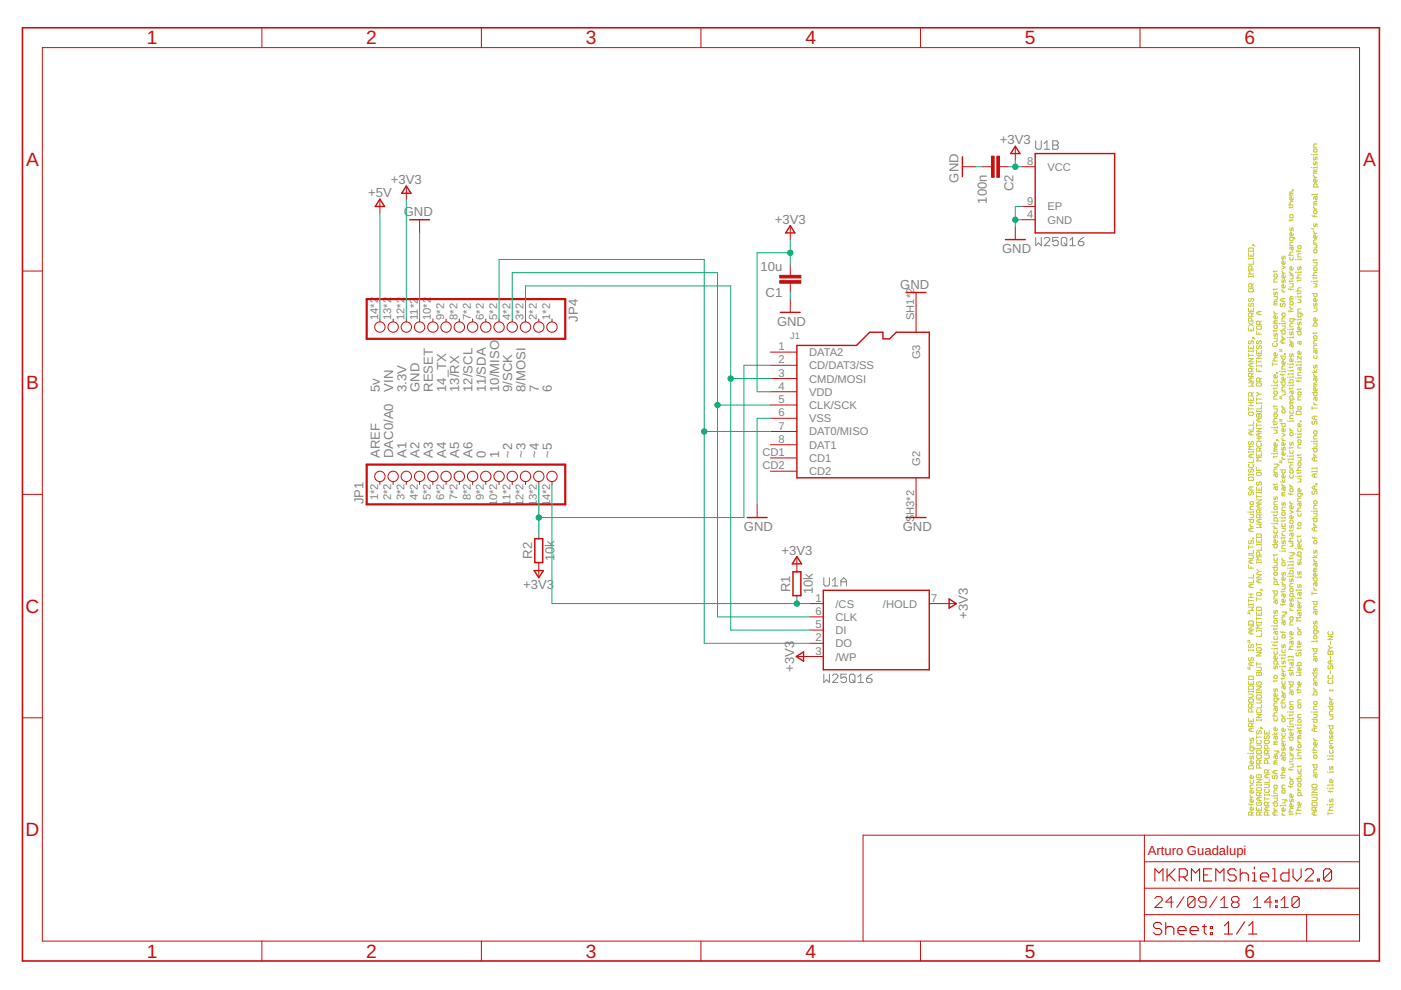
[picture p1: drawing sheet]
<svg xmlns="http://www.w3.org/2000/svg" width="297mm" height="210mm" viewBox="0 0 297 210" stroke-linecap="round" stroke-linejoin="round" font-family="sans-serif">
<defs><g id="words">
<g font-size="4.1" fill="#c90d0c">
<text x="31.1" y="9.4">1</text>
<text x="77.7" y="9.4">2</text>
<text x="124.2" y="9.4">3</text>
<text x="170.8" y="9.4">4</text>
<text x="217.3" y="9.4">5</text>
<text x="263.9" y="9.4">6</text>
<text x="5.5" y="35.2">A</text>
<text x="289" y="35.2">A</text>
<text x="5.5" y="82.6">B</text>
<text x="289" y="82.6">B</text>
<text x="5.4" y="129.9">C</text>
<text x="288.9" y="129.9">C</text>
<text x="5.4" y="177.3">D</text>
<text x="288.9" y="177.3">D</text>
<text x="31.1" y="203.1">1</text>
<text x="77.7" y="203.1">2</text>
<text x="124.2" y="203.1">3</text>
<text x="170.8" y="203.1">4</text>
<text x="217.3" y="203.1">5</text>
<text x="263.9" y="203.1">6</text>
</g>
<g font-size="2.8" fill="#808080">
<text x="212" y="30.6">+3V3</text>
<text x="78" y="41.8">+5V</text>
<text x="82.9" y="39">+3V3</text>
<text x="203.2" y="38.7" transform="rotate(-90 203.2 38.7)">GND</text>
<text x="214.9" y="40.6" transform="rotate(-90 214.9 40.6)">C2</text>
<text x="85.6" y="45.7">GND</text>
<text x="164.3" y="47.4">+3V3</text>
<text x="209.2" y="43.2" transform="rotate(-90 209.2 43.2)">100n</text>
<text x="212.5" y="53.6">GND</text>
<text x="161.2" y="57.4">10u</text>
<text x="162.3" y="63">C1</text>
<text x="190.9" y="61.2">GND</text>
<text x="122.5" y="68.2" transform="rotate(-90 122.5 68.2)">JP4</text>
<text x="164.7" y="69">GND</text>
<text x="80.5" y="83.1" transform="rotate(-90 80.5 83.1)">5v</text>
<text x="83.4" y="83.1" transform="rotate(-90 83.4 83.1)">VIN</text>
<text x="86.2" y="83.1" transform="rotate(-90 86.2 83.1)">3.3V</text>
<text x="89" y="83.1" transform="rotate(-90 89 83.1)">GND</text>
<text x="91.8" y="83.1" transform="rotate(-90 91.8 83.1)">RESET</text>
<text x="94.6" y="83.1" transform="rotate(-90 94.6 83.1)">14_TX</text>
<text x="97.4" y="83.1" transform="rotate(-90 97.4 83.1)">13/RX</text>
<text x="100.2" y="83.1" transform="rotate(-90 100.2 83.1)">12/SCL</text>
<text x="103" y="83.1" transform="rotate(-90 103 83.1)">11/SDA</text>
<text x="105.8" y="83.1" transform="rotate(-90 105.8 83.1)">10/MISO</text>
<text x="108.6" y="83.1" transform="rotate(-90 108.6 83.1)">9/SCK</text>
<text x="111.4" y="83.1" transform="rotate(-90 111.4 83.1)">8/MOSI</text>
<text x="114.2" y="83.1" transform="rotate(-90 114.2 83.1)">7</text>
<text x="117" y="83.1" transform="rotate(-90 117 83.1)">6</text>
<text x="80.5" y="97.1" transform="rotate(-90 80.5 97.1)">AREF</text>
<text x="83.4" y="97.1" transform="rotate(-90 83.4 97.1)">DAC0/A0</text>
<text x="86.2" y="97.1" transform="rotate(-90 86.2 97.1)">A1</text>
<text x="89" y="97.1" transform="rotate(-90 89 97.1)">A2</text>
<text x="91.8" y="97.1" transform="rotate(-90 91.8 97.1)">A3</text>
<text x="94.6" y="97.1" transform="rotate(-90 94.6 97.1)">A4</text>
<text x="97.4" y="97.1" transform="rotate(-90 97.4 97.1)">A5</text>
<text x="100.2" y="97.1" transform="rotate(-90 100.2 97.1)">A6</text>
<text x="103" y="97.1" transform="rotate(-90 103 97.1)">0</text>
<text x="105.8" y="97.1" transform="rotate(-90 105.8 97.1)">1</text>
<text x="108.6" y="97.1" transform="rotate(-90 108.6 97.1)">~2</text>
<text x="111.4" y="97.1" transform="rotate(-90 111.4 97.1)">~3</text>
<text x="114.2" y="97.1" transform="rotate(-90 114.2 97.1)">~4</text>
<text x="117" y="97.1" transform="rotate(-90 117 97.1)">~5</text>
<text x="77" y="106.9" transform="rotate(-90 77 106.9)">JP1</text>
<text x="157.7" y="112.5">GND</text>
<text x="191.4" y="112.5">GND</text>
<text x="112.8" y="118.5" transform="rotate(-90 112.8 118.5)">R2</text>
<text x="117.6" y="119" transform="rotate(-90 117.6 119)">10k</text>
<text x="165.7" y="117.6">+3V3</text>
<text x="110.9" y="124.9">+3V3</text>
<text x="167.6" y="125.5" transform="rotate(-90 167.6 125.5)">R1</text>
<text x="172.3" y="126" transform="rotate(-90 172.3 126)">10k</text>
<text x="205.2" y="131.3" transform="rotate(-90 205.2 131.3)">+3V3</text>
<text x="168.4" y="142.5" transform="rotate(-90 168.4 142.5)">+3V3</text>
</g>
<text font-size="2.8" fill="#c90d0c" x="243.3" y="181.3">Arturo Guadalupi</text>
<g font-size="2.4" fill="#808080">
<text x="217.8" y="35">8</text>
<text x="222.1" y="36.2">VCC</text>
<text x="217.8" y="43.4">9</text>
<text x="217.8" y="46.2">4</text>
<text x="222.1" y="44.6">EP</text>
<text x="222.1" y="47.4">GND</text>
<text x="80.2" y="67.9" transform="rotate(-90 80.2 67.9)">14*2</text>
<text x="83" y="67.9" transform="rotate(-90 83 67.9)">13*2</text>
<text x="85.8" y="67.9" transform="rotate(-90 85.8 67.9)">12*2</text>
<text x="88.6" y="67.9" transform="rotate(-90 88.6 67.9)">11*2</text>
<text x="91.4" y="67.9" transform="rotate(-90 91.4 67.9)">10*2</text>
<text x="94.2" y="67.9" transform="rotate(-90 94.2 67.9)">9*2</text>
<text x="97" y="67.9" transform="rotate(-90 97 67.9)">8*2</text>
<text x="99.8" y="67.9" transform="rotate(-90 99.8 67.9)">7*2</text>
<text x="102.6" y="67.9" transform="rotate(-90 102.6 67.9)">6*2</text>
<text x="105.4" y="67.9" transform="rotate(-90 105.4 67.9)">5*2</text>
<text x="108.2" y="67.9" transform="rotate(-90 108.2 67.9)">4*2</text>
<text x="111" y="67.9" transform="rotate(-90 111 67.9)">3*2</text>
<text x="113.8" y="67.9" transform="rotate(-90 113.8 67.9)">2*2</text>
<text x="116.6" y="67.9" transform="rotate(-90 116.6 67.9)">1*2</text>
<text x="193.8" y="67.9" transform="rotate(-90 193.8 67.9)">SH1*2</text>
<text x="165.1" y="77.1">2</text>
<text x="165.1" y="74.3">1</text>
<text x="171.5" y="75.5">DATA2</text>
<text x="195.1" y="76.2" transform="rotate(-90 195.1 76.2)">G3</text>
<text x="165.1" y="79.9">3</text>
<text x="165.1" y="82.7">4</text>
<text x="171.5" y="78.3">CD/DAT3/SS</text>
<text x="171.5" y="81.1">CMD/MOSI</text>
<text x="171.5" y="83.9">VDD</text>
<text x="165.1" y="85.5">5</text>
<text x="165.1" y="88.3">6</text>
<text x="171.5" y="86.7">CLK/SCK</text>
<text x="171.5" y="89.5">VSS</text>
<text x="165.1" y="91.1">7</text>
<text x="165.1" y="93.9">8</text>
<text x="171.5" y="92.3">DAT0/MISO</text>
<text x="171.5" y="95.1">DAT1</text>
<text x="161.6" y="96.7">CD1</text>
<text x="161.6" y="99.5">CD2</text>
<text x="171.5" y="97.9">CD1</text>
<text x="171.5" y="100.7">CD2</text>
<text x="195.1" y="98.7" transform="rotate(-90 195.1 98.7)">G2</text>
<text x="80.2" y="106" transform="rotate(-90 80.2 106)">1*2</text>
<text x="83" y="106" transform="rotate(-90 83 106)">2*2</text>
<text x="85.8" y="106" transform="rotate(-90 85.8 106)">3*2</text>
<text x="88.6" y="106" transform="rotate(-90 88.6 106)">4*2</text>
<text x="91.4" y="106" transform="rotate(-90 91.4 106)">5*2</text>
<text x="94.2" y="106" transform="rotate(-90 94.2 106)">6*2</text>
<text x="97" y="106" transform="rotate(-90 97 106)">7*2</text>
<text x="99.8" y="106" transform="rotate(-90 99.8 106)">8*2</text>
<text x="102.6" y="106" transform="rotate(-90 102.6 106)">9*2</text>
<text x="105.4" y="107.4" transform="rotate(-90 105.4 107.4)">10*2</text>
<text x="108.2" y="107.2" transform="rotate(-90 108.2 107.2)">11*2</text>
<text x="111" y="107.4" transform="rotate(-90 111 107.4)">12*2</text>
<text x="113.8" y="107.4" transform="rotate(-90 113.8 107.4)">13*2</text>
<text x="116.6" y="107.4" transform="rotate(-90 116.6 107.4)">14*2</text>
<text x="193.8" y="110.8" transform="rotate(-90 193.8 110.8)">S</text>
<text x="193.8" y="109.2" transform="rotate(-90 193.8 109.2)">H3*2</text>
<text x="172.9" y="127.6">1</text>
<text x="172.9" y="130.4">6</text>
<text x="177.2" y="128.8">/CS</text>
<text x="177.2" y="131.6">CLK</text>
<text x="187.2" y="128.8">/HOLD</text>
<text x="197.4" y="127.6">7</text>
<text x="172.9" y="133.2">5</text>
<text x="172.9" y="136">2</text>
<text x="177.2" y="134.4">DI</text>
<text x="177.2" y="137.2">DO</text>
<text x="172.9" y="138.8">3</text>
<text x="177.2" y="140">/WP</text>
</g>
<text font-size="2" fill="#808080" x="167.6" y="71.8">J1</text>
</g></defs>
<g fill="none" stroke="#c8c832" stroke-width=".21">
<path d="M278 35.5h.2M278 32.8h.2M278.5 33.3v.5l.2 .2 .2-.2 .1-.5 .2 .2v.5M278.5 34.3v.5l.2 .2 .2-.2v-.3l.1-.2 .2 .2v.5M278.5 31.7l.2-.1h.3l.2 .1v.4l-.5 .2-.2-.2zM278.5 37.1l.4 .5M278.5 37.6h.7M278.7 36.4l-.2 .3h.7M278.7 36.4h.5M279.2 38.1v.4l-.2 .1h-.3l-.2-.1v-.4l.4-.2v.7M279.2 32.6v.3M279.2 35.3v.4"/>
<path d="M279.2 39.7v-.6l-.2-.1h-.3l-.2 .1v.6h1.1M279.2 30.5h-.5l-.2 .2v.5h.7M279.2 32.8h-.7v.1M279.2 35.5h-.7v.2M279.2 36h-.5l-.2 .2 .2 .2M264.7 53.6v.7h1v-.7M264.7 54.7v.3M264.7 58.4v.4M264.7 58.6h1M264.7 54.8h1M264.9 52.6h.7l.1 .1v.6h-1v-.6zM265.2 54v.3"/>
<path d="M265.4 57.1v-.6l-.2-.1h-.3l-.2 .1v.6h1M265.6 51.9h.1v.2h-.1zM265.7 54.7v.3M265.7 55.3v.7h-1M265.7 58.4v.4M265.7 57.4h-1l.3 .3-.3 .4h1M265.7 51.9l.4 .3M270.1 57.4v.3M270.3 58.1h.3l.2 .2v.3l-.2 .2h-.3l-.2-.2v-.3zM270.8 59.1h-.5l-.2 .2v.5h.7M270.8 57.4l-.2 .2h-.7M271.8 54.3v.5l.2 .2 .1-.2 .2-.5 .2 .2v.5"/>
<path d="M271.8 57.4l.3 .5M271.8 59.3v.5l.2 .2 .1-.2 .2-.5 .2 .2v.5M271.8 57.9h.7M271.8 56.4l.7 .3-.7 .4M272.5 55.5v.4l-.2 .1h-.3l-.2-.1v-.4l.3-.2v.7M272.5 58.4v.4l-.2 .1h-.3l-.2-.1v-.4l.3-.1v.6M273.1 54.1h1.1M273.1 43.5h1.1M273.5 54.5v.5l.1 .2h.4l.2-.2v-.5M273.5 58.1h.7M273.5 43.8v.3M273.5 46.5v.4"/>
<path d="M273.5 48.3v.5l.1 .2 .4-.7 .2 .2v.5M273.5 57.6l.3 .5M273.5 59.5v.3M273.5 58.4h.7v.5l-.2 .2h-.5M273.6 41l-.1 .4h.7M273.6 45.5h.4l.2 .2v.3l-.2 .2h-.4l-.1-.2zM273.6 41h.6M273.8 52.4v.5l.2 .2 .2-.2v-.5h-.6l-.1 .2v.3M274 40.2h.2v.1h-.2zM274.2 56.7v.4l-.2 .1h-.4l-.1-.1v-.4l.3-.2v.7M274.2 50.3v.6l-.2 .1h-.4l-.1-.1v-.6h.8l.2 .4M274.2 51.4h-.6l-.1 .1v.6h.7"/>
<path d="M274.2 41.9v.3l-.2 .2h-.4l-.1-.2v-.3l.3-.2v.7M274.2 42.8h-.6l-.1 .1v.4l.1 .2M274.2 49.5v.3l-.2 .2h-.4l-.1-.2v-.3l.3-.2v.7M274.2 53.4h-.6l-.1 .2v.4l.1 .1M274.2 59.5l-.2 .1h-.7M274.2 46.5l-.2 .2h-.7M274.2 43.8l-.2 .2h-.7M274.2 40.7h-.6l-.1 .2 .1 .1M274.6 57.7h.2M274.6 55h.2M274.8 53.1l.2 .2h.8M274.8 58.9h1"/>
<path d="M275.2 52.2l.1-.1h.4l.1 .1v.4l-.1 .1h-.4l-.1-.1zM275.2 56.5v.6l.1 .1 .2-.1v-.4l.2-.2 .1 .2v.5M275.2 59.3v.3M275.3 53.1v.3M275.8 58.3h-.5l-.1 .1v.4l.1 .1M275.8 53.8h-.5l-.1 .2v.5h.6M275.8 55h-.6v.2M275.8 57.7h-.6v.2M275.8 54.8v.4M275.8 57.6v.3M275.8 59.3l-.1 .2h-.7M278 59.6h.2"/>
<path d="M278 48.5h.4l.1 .1M278.2 58.4h1M278.2 45.7l.2 .2h.8M278.5 51.9h.5l.2 .2-.2 .1 .2 .2-.2 .2h-.5M278.5 55.7h.7v.5l-.2 .2h-.5M278.5 47.4v.5l.2 .2 .2-.5 .1-.2 .2 .2v.5M278.5 44.8l.2-.1h.3l.2 .1v.4l-.5 .1-.2-.1zM278.5 43.8l.4 .5M278.5 49l.4 .5M278.5 55v.3M278.5 58.8v.3M278.5 49.5h.7"/>
<path d="M278.5 44.3h.7M278.7 56.7h.3l.2 .2v.3l-.2 .2h-.3l-.2-.2zM278.7 43.1l-.2 .4h.7M278.7 45.7v.3M278.7 52.9h.3l.2 .2v.3l-.2 .2h-.3l-.2-.2zM278.7 43.1h.5M278.9 41.7v.5l.1 .2 .2-.2v-.5h-.5l-.2 .2v.3M279.2 57.7h-.5l-.2 .2v.4l.2 .1M279.2 58.8l-.2 .1h-.6M279.2 59.6h-.7v.2M279.2 55l-.2 .2h-.6M279.2 42.8h-.5l-.2 .1 .2 .2"/>
<path d="M279.2 41.2h-1v.2M279.2 50v.3l-.2 .2h-.3l-.2-.5 .4-.2v.7M279.2 41v.4M279.2 59.5v.3M279.2 50.9h-.5l-.2 .1v.5h.7M264.7 65.3v.7h1v-.7M264.7 69.5v.6h1v-.6M264.7 73.3v.7h1v-.7M264.7 74.3v.3M264.7 75v.7M264.7 76h1l-1 .7h1M264.7 75.3h1"/>
<path d="M264.7 74.5h1M264.7 68.4l1 .7M264.9 61.2h.7l.1 .2v.3l-.1 .2h-.7l-.2-.2v-.3zM264.9 63.3l-.2 .1v.4l.2 .1 .3-.1v-.4l.2-.1 .3 .1v.4l-.1 .1M264.9 64.3l-.2 .2v.3l.2 .2 .3-.2v-.3l.2-.2 .3 .2v.3l-.1 .2M264.9 72.2l-.2 .2 .2 .5 .3-.2v-.3l.2-.2 .3 .2-.1 .5M265.2 65.7v.3M265.2 69.8v.3M265.2 73.6v.4M265.2 77v.7M265.4 60.9v-.6l-.2-.1h-.3l-.2 .1v.6h1M265.4 67.1v-.6l-.2-.1h-.3l-.2 .1v.6h1"/>
<path d="M265.4 68.1v-.5l-.2-.2h-.3l-.2 .2v.5h1M265.4 78.8v-.5l-.2-.2h-.3l-.2 .2v.5h1M265.4 79.8v-.5l-.2-.2h-.3l-.2 .2v.5h1M265.6 71.5h.1v.2h-.1zM265.7 74.3v.3M265.7 79.1l-.3 .4M265.7 78.1l-.3 .3M265.7 77h-.7l-.3 .4 .3 .3h.7M265.7 71.5l.4 .4M265.7 68.4l-1 .7M265.7 66.4l-.3 .3M265.7 60.2l-.3 .3"/>
<path d="M266.4 78.1v.7h1M266.4 76.7h1M266.4 75.3h1l-1 .7h1M266.4 70.1v.7h1M266.4 74.3v.7h1v-.7M266.4 76.3v.7M266.4 77.4v.3M266.4 77.6h1M266.6 73.3l-.2 .1 .2 .6 .3-.2v-.4l.2-.1 .3 .1v.4l-.1 .2M266.6 72.2l-.2 .2 .2 .5 .3-.2v-.3l.2-.2 .3 .2v.3l-.1 .2M266.6 69.1h.7l.1 .2v.3l-.1 .2h-.7l-.2-.2zM266.9 66v.7"/>
<path d="M266.9 70.5v.3M266.9 74.6v.4M266.9 78.4v.4M267.1 68.8v-.5l-.2-.2h-.3l-.2 .2v.5h1M267.4 66h-.7l-.3 .4 .3 .3h.7M267.4 77.4v.3M267.4 68.1l-.3 .3M269.8 76.9v.7M269.8 77.2h1M269.8 76.5h1M269.9 72.7l-.1 .2v.4l.1 .1h.7l.2-.1-.2-.6M270.1 71.7h.7v.5l-.2 .2h-.5"/>
<path d="M270.1 70.7v.5l.2 .2 .3-.7 .2 .1v.6M270.1 61.2v.3M270.1 61.9v.5l.2 .2 .3-.7 .2 .2v.5M270.1 66l.3 .5M270.1 70v.3M270.1 62.9h.7v.5l-.2 .2h-.5M270.1 66.5h.7M270.3 64.3h.5M270.3 64.3l-.2 .3h.7M270.3 68.3l-.2 .3h.7M270.3 68.9h.3l.2 .2v.4l-.2 .1h-.3l-.2-.1v-.4zM270.3 68.3h.5"/>
<path d="M270.6 79h.2v.1h-.2zM270.8 79.6l-.2 .6h-.3l-.2-.6 .3-.1v.7M270.8 67.1v.3l-.2 .2h-.3l-.2-.2v-.3l.3-.2v.7M270.8 70l-.2 .1h-.7M270.8 63.9h-.5l-.2 .2 .2 .2M270.8 75v.3l-.2 .2h-.3l-.2-.2v-.3l.3-.2v.7M270.8 75.8h-.5l-.2 .2 .2 .5M270.8 67.9h-.5l-.2 .2 .2 .2M270.8 61.2l-.2 .2h-.7M271.3 78.8h.1M271.3 74.5l.5 .1M271.3 68.6h.1"/>
<path d="M271.3 74.1l.5 .2M271.4 70.1h1.1v.6l-.2 .1h-.3l-.2-.1v-.6M271.4 79.3l.2 .2h.9M271.4 75.5h1.1v.5l-.2 .2h-.3l-.2-.2v-.5M271.6 64.3l-.2 .2v.3l.2 .2 .4-.2v-.3l.1-.2 .4 .2v.3l-.2 .2M271.8 71.7h.7M271.8 61.9h.7M271.8 69.1h.7v.5l-.2 .2h-.5M271.8 61.4l.3 .5M271.8 71.2l.3 .5M272 66.4h.3l.2 .1v.4l-.2 .2h-.3l-.2-.2v-.4zM272 63.3v.6"/>
<path d="M272 72.1v.6M272 79.3v.3M272.3 75h.2v.1h-.2zM272.5 78.8h-.7v.2M272.5 67.4h-.5l-.2 .2v.5h.7M272.5 63.3h-.7l-.4 .3 .4 .3h.7M272.5 77.6h-.5l-.2 .1v.6h.7M272.5 76.7v.3l-.2 .2h-.3l-.2-.2v-.3l.3-.2v.7M272.5 68.6h-.7v.2M272.5 60.5v.4l-.2 .1h-.3l-.2-.1v-.4l.3-.2v.7M272.5 68.4v.4M272.5 78.6v.4"/>
<path d="M272.5 72.1h-.7l-.4 .3 .4 .3h.7M273 69.8h.1M273 77.2h.1M273 80h.1M273 78.6h.1M273 71.5h.1M273.1 65.8l.2 .2h.9M273.1 61.2l.2 .2h.9M273.5 75v.5l.1 .2 .4-.7 .2 .1v.6M273.5 60.2h.7v.5l-.2 .2h-.5M273.5 65l.3 .5M273.5 70.3v.5l.1 .2 .4-.7 .2 .2v.5"/>
<path d="M273.5 72.1l.3 .5M273.5 77.7v.4M273.5 72.6h.7M273.5 65.5h.7M273.6 63.9h.4l.2 .2v.4l-.2 .1h-.4l-.1-.1v-.4zM273.6 63.3h.6M273.6 63.3l-.1 .3h.7M273.6 61.2v.3M273.6 65.8v.4M273.8 72.9v.5l.2 .2 .2-.2v-.5h-.6l-.1 .5M274.2 76.2v.3l-.2 .2h-.4l-.1-.2v-.3l.3-.2v.7M274.2 69.8h-.7v.2"/>
<path d="M274.2 77.2h-.7v.2M274.2 68.6h-.6l-.1 .2v.5h.7M274.2 67.6v.5l-.2 .2h-.4l-.1-.2v-.5h.8l.2 .3M274.2 62.9h-.6l-.1 .2 .1 .2M274.2 80h-.7v.2M274.2 71.5h-.7v.2M274.2 78.6h-.7v.2M274.2 69.6v.4M274.2 71.4v.3M274.2 77v.4M274.2 78.4v.4M274.2 79.1v.4"/>
<path d="M274.2 79.8v.4M274.2 79.3h-1.1v.2M274.2 77.7l-.2 .2h-.7M274.6 76.7h.2M274.6 62.9h.2M274.6 67.7h.2M274.8 70.3h1v.5l-.1 .2h-.4l-.1-.2v-.5M274.8 61.7h1M275.2 62.1v.3M275.2 68.3v.5l.1 .1 .4-.6 .1 .1v.5M275.2 63.4h.5l.1 .2-.1 .2 .1 .1-.1 .2h-.5M275.5 72.4v.5l.2 .2 .1-.2v-.5h-.5l-.1 .2v.3"/>
<path d="M275.5 77.9v.5l.2 .2 .1-.2v-.5h-.5l-.1 .2v.3M275.8 76.7h-.6v.2M275.8 74.6v.4l-.1 .1h-.4l-.1-.1v-.4l.3-.1v.6M275.8 62.9h-.6v.2M275.8 61h-.5l-.1 .2 .1 .5M275.8 69.5v.3l-.1 .2h-.4l-.1-.2v-.3l.3-.2v.7M275.8 65.5h-.5l-.1 .2v.5h.6M275.8 77.4h-1v.2M275.8 66.5v.6l-.1 .1h-.4l-.1-.1v-.6h.8l.2 .4M275.8 67.7h-.6v.2M275.8 75.5v.7l-.6-.7v.7M275.8 78.9h-.5l-.1 .2v.5h.6"/>
<path d="M275.8 62.7v.4M275.8 67.6v.3M275.8 76.5v.4M275.8 77.2v.4M275.8 80v.3M275.8 62.1l-.1 .1h-.7M278.2 69.1h1v-.5l-.5-.2-.2 .2v.5M278.2 79h1M278.2 62.2h1v.5l-.2 .2h-.3l-.2-.2v-.5M278.5 79.8h.7M278.5 75.3v.5l.2 .2 .5-.2v-.5M278.5 65.3h.7v.5l-.2 .2h-.5"/>
<path d="M278.5 60.2h.5l.2 .1-.2 .2 .2 .2-.2 .2h-.5M278.5 77.4v.5l.2 .2 .2-.2v-.3l.1-.2 .2 .2v.5M278.5 79.3l.4 .5M278.5 64.3v.5l.2 .2 .3-.7 .2 .2v.5M278.5 71.4l.2-.2h.3l.2 .2v.3l-.5 .2-.2-.2zM278.5 70.5v.3M278.5 78.4l.4 .6 .3-.6M278.9 74.3v.5l.1 .2 .2-.2v-.5h-.5l-.2 .2v.3M279.2 73.3h-.5l-.2 .1v.6h.7M279.2 72.2h-.5l-.2 .2v.5h.7M279.2 67.6v.3l-.2 .2h-.3l-.2-.2v-.3l.4-.2v.7M279.2 63.4v.4l-.2 .1h-.3l-.2-.1v-.4l.4-.1v.6"/>
<path d="M279.2 70.5l-.2 .2h-.6M264.7 84.3v.7h1v-.7M264.7 86.3v.7M264.7 95.7v.3M264.7 95.8h1M264.7 86.7h1M264.7 86h1M264.7 85.3h1M264.7 81.2h1l-.3 .3 .3 .4h-1M264.9 87.4h.7l.1 .1v.4l-.1 .2h-.7l-.2-.2v-.4zM264.9 93.6l-.2 .1v.4l.2 .2 .3-.2v-.4l.2-.1 .3 .1v.4l-.1 .2M264.9 98.4l-.2 .2v.3l.2 .2h.7l.1-.2v-.3l-.1-.2"/>
<path d="M264.9 99.4l-.2 .2v.4l.2 .1 .3-.1v-.4l.2-.2 .3 .2v.4l-.1 .1M265.2 80.1v.7M265.2 84.6v.4M265.2 85.3v.7M265.2 91.5v.7M265.2 96.3v.7M265.4 83.9v-.5l-.2-.2h-.3l-.2 .2v.5h1M265.7 89.5v.6h-1M265.7 90.5v.7h-1M265.7 95.7v.3M265.7 97.4v.7h-1M265.7 96.3h-.7l-.3 .4 .3 .3h.7"/>
<path d="M265.7 94.6h-1l.3 .4-.3 .3h1M265.7 91.5h-.7l-.3 .4 .3 .3h.7M265.7 83.2l-.3 .4M265.7 80.1h-.7l-.3 .4 .3 .3h.7M266.4 93.6h1M266.4 90.8h1l-1 .7h1M266.4 90.1h1M266.4 83.2l.5 .4M266.4 81.3l.2-.1h.7l.1 .1v.4l-.1 .2h-.7l-.2-.2zM266.4 84.3v.7M266.4 85.3v.4M266.4 87v.4"/>
<path d="M266.4 89.8v.7M266.4 96v.7h1v-.7M266.4 99.1v.7h1M266.4 92.9h1M266.4 87.2h1M266.4 85.5h1M266.4 84.6h1M266.6 93.9l-.2 .2v.3l.2 .2h.7l.1-.2v-.3l-.1-.2M266.6 87.7l.3 .2 .4-.2 .1 .2v.5h-1v-.5zM266.9 83.6l-.5 .3M266.9 87.9v.5M266.9 88.8v.7"/>
<path d="M266.9 91.9v.7M266.9 92.9v.7M266.9 96.4v.3M266.9 99.4v.4M266.9 83.6h.5M267.1 80.8v-.5l-.2-.2h-.3l-.2 .2v.5h1M267.1 95.7v-.6l-.2-.1h-.3l-.2 .1v.6h1M267.4 97h-1l.3 .4-.3 .3h1M267.4 86v.7h-1M267.4 85.3v.4M267.4 87v.4M267.4 95l-.3 .3"/>
<path d="M267.4 91.9h-.7l-.3 .3 .3 .4h.7M267.4 88.8h-.7l-.3 .3 .3 .4h.7M267.4 80.1l-.3 .4M269.6 96.2h.2M269.6 90.7h.2M269.6 81.7h.2M269.8 89.5h1M270.1 91.2h.5l.2 .1-.2 .2 .2 .2-.2 .2h-.5M270.1 86.7h.7v.5l-.2 .2h-.5M270.1 80.5v.5l.2 .2h.3l.2-.2v-.5M270.1 83.1l.2-.2h.3l.2 .2v.3l-.2 .2h-.3l-.2-.2zM270.1 82.2v.3"/>
<path d="M270.1 86v.4M270.1 89.8v.3M270.1 96.7v.3M270.1 98.4h.9l.1 .3M270.3 95.3h.5M270.3 95.3l-.2 .4h.7M270.3 87.7h.3l.2 .2v.3l-.2 .2h-.3l-.2-.2zM270.6 93.2h.2v.2h-.2zM270.8 99.4h-.5l-.2 .2v.5h.7M270.8 98.4v.5l-.2 .2h-.5M270.8 94.1v.3l-.2 .2h-.3l-.2-.2v-.3l.3-.2v.7M270.8 95h-.5l-.2 .1 .2 .2"/>
<path d="M270.8 88.8h-.5l-.2 .1v.4l.2 .2M270.8 83.9h-.5l-.2 .2v.5h.7M270.8 81.7h-.7v.2M270.8 90.7h-.7v.1M270.8 96.2h-.7v.2M270.8 81.5v.4M270.8 90.5v.3M270.8 96v.4M270.8 96.7l-.2 .2h-.7M270.8 93.2l.3 .4M270.8 89.8l-.2 .2h-.7M270.8 86l-.2 .2h-.7"/>
<path d="M270.8 82.2l-.2 .2h-.7M271.3 98.1l.5 .1M271.3 97.7l.5 .2M271.3 89.3l.5 .2M271.3 88.9l.5 .2M271.3 84.5l.5 .1M271.3 84.1l.5 .2M271.4 99.6h1.1v.5l-.2 .2h-.3l-.2-.2v-.5M271.4 81h1.1v.5l-.2 .2h-.3l-.2-.2v-.5M271.4 89.8h1.1v.5l-.2 .2h-.3l-.2-.2v-.5M271.8 93.4h.7M271.8 86l.3 .5"/>
<path d="M271.8 92.9l.3 .5M271.8 94.8v.5l.2 .2 .1-.2v-.3l.2-.2 .2 .2v.5M271.8 96.9l.3 .5M271.8 83.1h.7v.5l-.2 .2h-.5M271.8 97.4h.7M271.8 91.9l.7 .3-.7 .4M271.8 86.5h.7M272 86.9h.3l.2 .1-.2 .6h-.3l-.2-.2v-.4zM272.5 96v.4l-.2 .1h-.3l-.2-.1v-.4l.3-.2v.7M272.5 91v.4l-.2 .1h-.3l-.2-.1v-.4l.3-.2v.7M272.5 93.9v.4l-.2 .1h-.3l-.2-.1v-.4l.3-.2v.7M272.5 80.1v.4l-.2 .2h-.3l-.2-.2v-.4l.3-.1v.7"/>
<path d="M272.5 82h-.5l-.2 .2v.5h.7M273 96.7h.1M273 81.7h.1M273 89.3h.1M273.1 97.9l.2 .2h.9M273.1 81.2h1.1v-.5l-.2-.2h-.4l-.1 .2v.5M273.5 86.2l.1-.2h.4l.2 .2v.3l-.2 .2h-.4l-.1-.2zM273.5 87v.5l.1 .2h.4l.2-.2v-.5M273.5 95.5v.5l.1 .2h.4l.2-.2v-.5M273.5 99.8l.1-.2h.4l.2 .2v.3l-.2 .2h-.4l-.1-.2zM273.5 82.2v.3M273.5 90.8l.3 .6"/>
<path d="M273.5 91.9l.1-.2h.4l.2 .2v.3l-.2 .2h-.4l-.1-.2zM273.5 93.7v.6l.1 .1 .4-.7 .2 .2v.5M273.5 94.8v.3M273.5 91.4h.7M273.6 85.3l-.1 .4h.7M273.6 85.3h.6M273.6 97.9v.3M273.8 82.9v.5l.2 .2 .2-.2v-.5h-.6l-.1 .2v.3M274.2 88.1h-.6l-.1 .1v.6h.7M274.2 85h-.6l-.1 .1 .1 .2M274.2 96.7h-.7v.2M274.2 94.8l-.2 .2h-.7"/>
<path d="M274.2 84.6v-.5l-.2-.2h-.4l-.1 .2v.5h1M274.2 82.2l-.2 .2h-.7M274.2 81.7h-.7v.2M274.2 97.4h-1.1v.2M274.2 89.3h-.7v.2M274.2 98.6h-.6l-.1 .1v.6h.7M274.2 81.5v.4M274.2 89.1v.4M274.2 96.5v.4M274.2 97.2v.4M274.6 80.1h.2M274.6 92h.2"/>
<path d="M274.8 80.7l.2 .1h.8M274.8 99.8h1M274.8 87.4l.2-.2h.7l.1 .2v.5h-1zM275.2 98.2l.1-.1h.4l.1 .1v.4l-.1 .2h-.4zM275.2 97h.6v.6l-.1 .1h-.5M275.2 83.2l.1-.1h.4l.1 .1v.4l-.1 .2h-.4l-.1-.2zM275.2 90.8v.6l.1 .1h.4l.1-.1v-.6M275.2 93.4l.1-.2h.4l.1 .2v.3l-.1 .2h-.4zM275.2 82.4v.3M275.2 92.5v.4M275.2 96.4v.3M275.3 86.2h.4l.1 .1v.4l-.1 .2h-.4l-.1-.2v-.4z"/>
<path d="M275.3 80.7v.3M275.7 89.3h.1v.2h-.1zM275.8 99.1h-.5l-.1 .2v.3l.1 .2M275.8 94.3h-.5l-.1 .1v.6h.6M275.8 80.1h-.6v.2M275.8 96.4l-.1 .1h-.7M275.8 90v.3l-.1 .2h-.4l-.1-.2v-.3l.3-.2v.7M275.8 84.1h-.5l-.1 .2v.5h.6M275.8 92h-.6v.2M275.8 91.9v.3M275.8 92.5l-.1 .2h-.7M275.8 82.4l-.1 .1h-.7"/>
<path d="M278 93.6h.2M278.2 95.1h1v.6l-.5 .1-.2-.1v-.6M278.2 83.2h1v.6l-.2 .1h-.3l-.2-.1v-.6M278.2 86.5h1M278.2 86.2v.7M278.4 89.3l-.2 .2v.3l.3 .2 .2-.2v-.3l.3-.2 .2 .2v.3l-.2 .2M278.5 96.7h.7M278.5 94.1h.7v.5l-.2 .2h-.5M278.5 85.3l.4 .5M278.5 96.2l.4 .5M278.5 85.8h.7M278.7 81.5l-.2 .4h.7"/>
<path d="M278.7 91.3h.3l.2 .2v.4l-.2 .1h-.3l-.2-.1zM278.7 88.2v.7M278.7 97v.7M278.7 81.5h.5M278.9 80.1v.6l.1 .1 .2-.1v-.6h-.5l-.2 .6M278.9 84.3v.5l.1 .2 .2-.2v-.5h-.5l-.2 .2v.3M279.2 97h-.7l-.3 .4 .3 .3h.7M279.2 93.6h-.7v.2M279.2 81.2h-.5l-.2 .1 .2 .2M279.2 82.4v.3l-.2 .2h-.3l-.2-.2v-.3l.4-.2v.7M279.2 88.2h-.7l-.3 .4 .3 .3h.7M279.2 99.3h-1v.1"/>
<path d="M279.2 92.4h-.5l-.2 .1v.6h.7M279.2 100h-1v.1M279.2 93.4v.4M279.2 99.1v.3M279.2 99.8v.3M264.5 108.6h.2M264.7 100.5v.3M264.7 115.6v.7M264.7 119.8v.7h1M264.7 110.1h1v.5l-.1 .2h-.4l-.2-.2v-.5M264.7 117.7h.9l.1 .2v.3l-.1 .2h-.9M264.7 116h1"/>
<path d="M264.7 100.6h1M264.9 101.2h.7l.1 .1v.6h-1v-.6zM264.9 104.3l-.2 .1 .2 .6 .3-.2v-.4l.2-.1 .3 .1-.1 .6M264.9 114.6l-.2 .2v.3l.2 .2 .3-.2v-.3l.2-.2 .3 .2v.3l-.1 .2M265 106.5l.6-.2 .1 .2v.3l-.1 .2h-.4l-.2-.2zM265 109.1h.7v.5l-.1 .2h-.6M265 111.1v.2l.4 .4M265 111.7h.7M265.2 103.2v.7M265.2 112v.7M265.2 118.7v.7M265.6 114.1h.1v.2h-.1z"/>
<path d="M265.7 100.5v.3M265.7 108.4v.4M265.7 116.7v.7h-1M265.7 107.4h-.5l-.2 .1v.6h.7M265.7 108.6h-.7v.2M265.7 118.7h-.7l-.3 .4 .3 .3h.7M265.7 112h-.7l-.3 .4 .3 .3h.7M265.7 103.2h-.7l-.3 .4 .3 .3h.7M266.4 103.2v.7h1v-.7M266.4 104.3v.3M266.4 104.9v.7M266.4 114.3v.7h1v-.7"/>
<path d="M266.4 115.3v.3M266.4 119.1v.3M266.4 119.3h1M266.4 115.5h1M266.4 111.1h1l-.3 .4 .3 .3h-1M266.4 106h1l-1 .7h1M266.4 105.3h1M266.4 104.4h1M266.6 100.1h.7l.1 .2v.3l-.1 .2h-.7l-.2-.2v-.3zM266.6 102.2l-.2 .2v.3l.2 .2 .3-.2v-.3l.2-.2 .3 .2v.3l-.1 .2M266.6 113.2h.7l.1 .2v.5h-1v-.5zM266.9 103.6v.3"/>
<path d="M266.9 107v.7M266.9 110.1v.7M266.9 114.6v.4M267.1 117.7v-.5l-.2-.2h-.3l-.2 .2v.5h1M267.1 109.8v-.5l-.2-.2h-.3l-.2 .2v.5h1M267.1 108.8v-.6l-.2-.1h-.3l-.2 .1v.6h1M267.4 118h-1l.3 .4-.3 .3h1M267.4 110.1h-.7l-.3 .4 .3 .3h.7M267.4 107h-.7l-.3 .4 .3 .3h.7M267.4 104.3v.3M267.4 115.3v.3M267.4 116v.7h-1"/>
<path d="M267.4 119.1v.3M267.4 109.1l-.3 .3M267.4 108.1l-.3 .3M269.6 108.6h.2M269.6 111h.2M269.8 115.5h1v.5l-.2 .2h-.3l-.2-.2v-.5M270.1 112h.7M270.1 119.3h.7v.5l-.2 .2h-.5M270.1 102.6v.3M270.1 105.3v.5l.2 .2 .3-.7 .2 .2v.5M270.1 109.1v.3M270.1 111.5l.3 .5"/>
<path d="M270.1 112.4v.5l.2 .2h.3l.2-.2v-.5M270.1 113.4v.5l.2 .2 .3-.7 .2 .2v.5M270.1 117.5v.4M270.1 118.2v.5l.2 .2h.3l.2-.2v-.5M270.3 107.4h.3l.2 .1v.4l-.2 .2h-.3l-.2-.2zM270.4 103.2v.6l.2 .1 .2-.1v-.6h-.5l-.2 .2v.4M270.4 100.5v.5l.2 .2 .2-.2v-.5h-.5l-.2 .1v.4M270.8 117.5l-.2 .2h-.7M270.8 110.5v-.6l-.2-.1h-.3l-.2 .1v.6h1M270.8 108.6h-.7v.2M270.8 106.3h-.5l-.2 .2v.5h.7M270.8 111h-.7v.2"/>
<path d="M270.8 114.6v.4l-.2 .1h-.3l-.2-.1v-.4l.3-.2v.7M270.8 108.4v.4M270.8 110.8v.4M270.8 109.1l-.2 .2h-.7M270.8 102.6l-.2 .1h-.7M271.3 109.8h.1M271.3 116.8h.1M271.4 102.2h1.1M271.8 111v.5l.2 .2h.3l.2-.2v-.5M271.8 112h.7v.5l-.2 .2h-.5M271.8 106.5v.5l.2 .2 .3-.7 .2 .2v.5M271.8 118.9h.7"/>
<path d="M271.8 102.6l.3 .5M271.8 110.3v.3M271.8 113.1l.3 .5M271.8 113.9v.4M271.8 114.6v.5l.2 .2 .1-.2v-.3l.2-.2 .2 .2v.5M271.8 118.4l.3 .5M271.8 113.6h.7M271.8 103.1h.7M271.8 101.7l.3 .5 .4-.5M272 108.6h.3l.2 .2v.3l-.2 .2h-.3l-.2-.2zM272 119.3h.3l.2 .1v.4l-.2 .2h-.3l-.2-.2v-.4zM272 104.8l-.2 .3h.7"/>
<path d="M272 104.8h.5M272.1 103.4v.5l.2 .2 .2-.2v-.5h-.5l-.2 .2v.3M272.5 107.5h-.5l-.2 .2v.5h.7M272.5 113.9l-.2 .2h-.7M272.5 104.4h-.5l-.2 .2 .2 .2M272.5 109.8h-.7v.2M272.5 100.8l-.2 .5h-.3l-.2-.5 .3-.2v.7M272.5 110.3l-.2 .2h-.7M272.5 115.6h-.5l-.2 .2v.5h.7M272.5 116.8h-.7v.2M272.5 109.6v.4M272.5 116.7v.3"/>
<path d="M273 119.1h.1M273.1 104.6l.2 .2h.9M273.1 114.8h1.1M273.5 103.7l.1-.1h.4l.2 .1v.4l-.2 .2h-.4l-.1-.2zM273.5 103.2h.7M273.5 115.1h.5l.2 .2-.2 .2 .2 .1-.2 .2h-.5M273.5 110.5l.1-.2h.4l.2 .2v.3l-.2 .2h-.4l-.1-.2zM273.5 111.3v.5l.1 .2 .4-.7 .2 .2v.5M273.5 100.6v.6l.1 .1h.4l.2-.1v-.6M273.5 102.7l.3 .5M273.5 106.3l.3 .5M273.5 112.4v.3"/>
<path d="M273.5 118.2v.4M273.5 117.2h.8l.2 .3M273.5 108.2l.7 .4-.7 .3M273.5 106.8h.7M273.6 104.6v.4M273.8 113.1v.5l.2 .1 .2-.1v-.5h-.6l-.1 .1v.4M274.2 118.2l-.2 .2h-.7M274.2 107.4v.3l-.2 .2h-.4l-.1-.2v-.3l.3-.2v.7M274.2 114.1h-.6l-.1 .2 .1 .5M274.2 109.4l-.2 .6h-.4l-.1-.6 .3-.1v.7M274.2 119.1h-.7v.2M274.2 117.2v.5l-.2 .2h-.5"/>
<path d="M274.2 118.9v.4M274.2 119.6v.4M274.2 119.8h-1.1v.2M274.2 112.4l-.2 .1h-.7M274.6 116.3h.2M274.6 101h.2M274.8 117.7h1v-.5l-.1-.2h-.4l-.1 .2v.5M274.8 108.4h1M275.2 118h.6v.6l-.1 .1h-.5M275.2 111l.1-.2h.4l.1 .2v.3l-.1 .2h-.4l-.1-.2zM275.2 114.3v.5l.1 .2h.4l.1-.2v-.5M275.2 101.5h.5l.1 .2-.1 .2 .1 .1-.1 .2h-.5"/>
<path d="M275.2 116.3h.8l.2 .4M275.2 100.1v.4M275.2 108.7v.6l.1 .1h.4l.1-.1v-.6M275.2 111.8v.4M275.2 113.6v.3M275.2 119.1v.5l.1 .2 .2-.5 .2-.2 .1 .2v.5M275.5 106.7v.5l.2 .2 .1-.2v-.5h-.5l-.1 .1v.4M275.8 115.5l-.1 .5h-.4l-.1-.5 .3-.2v.7M275.8 111.8l-.1 .2h-.7M275.8 105.6h-.5l-.1 .2v.5h.6M275.8 103.7v.4l-.1 .2h-.4l-.1-.2v-.4l.3-.1v.7M275.8 107.7h-.5l-.1 .2v.3l.1 .2"/>
<path d="M275.8 104.6v.5l-.1 .2h-.4l-.1-.2v-.5h.8l.2 .4M275.8 100.1l-.1 .2h-.7M275.8 101h-.6v.2M275.8 100.8v.4M275.8 113.6l-.1 .1h-.7M278 108.4h.2M278.2 113.9l.2 .2h.8M278.2 109.9h1v.6l-.5 .1-.2-.1v-.6M278.2 118.2h1M278.4 104.1l-.2 .2v.3l.3 .2 .2-.2v-.3l.3-.2 .2 .2v.3l-.2 .2M278.5 114.8l.2-.2h.3l.2 .2v.3l-.5 .2-.2-.2zM278.5 119.1h.7"/>
<path d="M278.5 111.5h.7M278.5 116.7v.5l.2 .2 .2-.6 .1-.1 .2 .1v.6M278.5 108.9h.7v.5l-.2 .2h-.5M278.5 111l.4 .5M278.5 118.6l.4 .5M278.5 117.7l.4 .5 .3-.5M278.7 106.2h.3l.2 .1v.4l-.2 .1h-.3l-.2-.1zM278.7 100.5v.7M278.7 103.1v.7M278.7 111.8v.7M278.7 113.9v.4M278.9 119.4v.6l.1 .1 .2-.1v-.6h-.5l-.2 .2v.4"/>
<path d="M279 102.6h.2v.1h-.2zM279.2 111.8h-.7l-.3 .4 .3 .3h.7M279.2 100.5h-.7l-.3 .3 .3 .4h.7M279.2 103.1h-.7l-.3 .3 .3 .4h.7M279.2 107.2h-.5l-.2 .2v.5h.7M279.2 108.4h-.7v.2M279.2 108.2v.4M264.5 136.1h.4l.1 .2M264.5 135.8h.4l.1 .2M264.5 130.1h.4l.1 .2M264.5 129.8h.4l.1 .1M264.7 127v.7"/>
<path d="M264.7 128v.4M264.7 137.7v.3M264.7 137.9h1M264.7 132.7h1l-1 .7h1M264.7 128.7h1l-.3 .4 .3 .3h-1M264.7 128.2h1M264.7 127.4h1M264.7 126.7h1M264.7 126h1M264.9 131.7h.7l.1 .1v.6h-1v-.6zM264.9 136.7l-.2 .1v.4l.2 .2 .3-.2v-.4l.2-.1 .3 .1v.4l-.1 .2M264.9 139.4l-.2 .2v.3l.2 .2 .3-.2v-.3l.2-.2 .3 .2v.3l-.1 .2"/>
<path d="M265.2 120.1v.4M265.2 123.9v.7M265.2 126v.7M265.2 133.7v.7M265.7 121.8v.7h-1M265.7 122.9v.7h-1M265.7 128v.4M265.7 137.7v.3M265.7 133.7h-.7l-.3 .4 .3 .3h.7M265.7 123.9h-.7l-.3 .3 .3 .4h.7M266.4 136.7h1M266.4 133.7h1"/>
<path d="M266.4 121.8h1l-1 .7h1M266.4 126.7v.7M266.4 129.8v.7h1v-.7M266.4 130.8v.7M266.4 131.8v.4M266.4 133.6v.3M266.4 136.3v.7M266.4 138.4h1l-1 .7h1M266.4 132h1M266.4 131.1h1M266.4 127h1M266.4 120.8l.5 .4"/>
<path d="M266.6 137.4h.7l.1 .1v.4l-.1 .1h-.7l-.2-.1v-.4zM266.6 128.7h.7l.1 .2v.5h-1v-.5zM266.6 125.6h.7l.1 .2v.4l-.1 .1h-.7l-.2-.1v-.4zM266.9 122.9v.7M266.9 130.1v.4M266.9 121.2l-.5 .3M266.9 121.2h.5M267.3 124.9h.1v.2h-.1zM267.4 132.5h-1l.3 .4-.3 .3h1M267.4 122.9h-.7l-.3 .3 .3 .4h.7M267.4 131.8v.4M267.4 133.6v.3"/>
<path d="M267.4 134.2v.7h-1M267.4 124.9l.4 .4M269.6 136.1h.2M269.6 132.7h.2M269.6 137.5h.2M269.8 120.3h1v.5l-.2 .2h-.3l-.2-.2v-.5M269.8 125.3h1v.5l-.2 .2h-.3l-.2-.2v-.5M269.8 136.7l.1 .1h.9M270.1 122.9h.7M270.1 122.4l.3 .5M270.1 129.4v.5l.2 .2 .3-.7 .2 .2v.5M270.1 133.2v.4"/>
<path d="M270.1 134.9v.5l.2 .2h.3l.2-.2v-.5M270.1 138v.6l.2 .1h.3l.2-.1v-.6M270.3 136.7v.3M270.3 121.3h.3l.2 .2v.3l-.2 .2h-.3l-.2-.2v-.3zM270.3 131.5h.3l.2 .2-.2 .5h-.3l-.2-.2v-.3zM270.4 127.4v.5l.2 .1 .2-.1v-.5h-.5l-.2 .1v.4M270.4 133.9v.5l.2 .2 .2-.2v-.5h-.5l-.2 .2v.3M270.8 136.1h-.7v.2M270.8 133.2l-.2 .2h-.7M270.8 132.7h-.7v.2M270.8 123.9v-.5l-.2-.2h-.3l-.2 .2v.5h1M270.8 139.2v.4l-.2 .2h-.3l-.2-.2v-.4l.3-.1v.7"/>
<path d="M270.8 130.5h-.5l-.2 .1v.5h.7M270.8 126.3h-.5l-.2 .2v.5h.7M270.8 137.5h-.7v.2M270.8 132.5v.4M270.8 136v.3M270.8 137.4v.3M271.3 138.9h.1M271.4 128l.2 .2h.9M271.4 133.9l.2 .2h.9M271.8 129.8h.9l.1 .3M271.8 123.9h.7M271.8 121.3v.5l.2 .2 .3-.7 .2 .2v.5"/>
<path d="M271.8 124.2h.7v.6l-.2 .1h-.5M271.8 136.7v.5l.2 .2 .1-.2v-.4l.2-.1 .2 .1v.6M271.8 123.4l.3 .5M271.8 125.3v.3M271.8 137.7v.5l.2 .2h.3l.2-.2v-.5M271.8 139.4v.4M272 134.6h.3l.2 .2v.3l-.2 .2h-.3l-.2-.2zM272 128v.4M272 133.9v.3M272.1 131.8v.6l.2 .1 .2-.1v-.6h-.5l-.2 .2v.4M272.1 126v.5l.2 .2 .2-.2v-.5h-.5l-.2 .5M272.5 129.8v.5l-.2 .2h-.5"/>
<path d="M272.5 127.2v.3l-.2 .2h-.3l-.2-.2v-.3l.3-.2v.7M272.5 130.8h-.5l-.2 .2v.5h.7M272.5 122.5v.4l-.2 .1h-.3l-.2-.1v-.4l.3-.2v.7M272.5 138.9h-.7v.2M272.5 138.7v.4M272.5 139.4l-.2 .2h-.7M272.5 125.3l-.2 .2h-.7M273 120.5h.1M273 122.2h.1M273.1 121.7h1.1v-.5l-.2-.2h-.4l-.1 .2v.5M273.1 137.7h1.1M273.5 131l.1-.2h.4l.2 .2v.3l-.2 .2h-.4l-.1-.2z"/>
<path d="M273.5 129.4h.7M273.5 122.7v.5l.1 .2 .4-.7 .2 .2v.5M273.5 126.8v.6l.1 .1 .4-.7 .2 .2v.5M273.5 128.9l.3 .5M273.5 134.9l.7 .4-.7 .3M273.6 124.8h.4l.2 .1v.4l-.2 .2h-.4l-.1-.2zM273.8 136v.5l.2 .2 .2-.2v-.5h-.6l-.1 .5M274.2 128l-.2 .6h-.4l-.1-.6 .3-.1v.7M274.2 120.5h-.7v.1M274.2 131.8h-.6l-.1 .2v.5h.7M274.2 134.1l-.2 .5h-.4l-.1-.5 .3-.2v.7M274.2 126.5v-.5l-.2-.2h-.4l-.1 .2v.5h1"/>
<path d="M274.2 122.2h-.7v.2M274.2 123.7h-.6l-.1 .2v.5h.7M274.2 137h-.6l-.1 .2v.3l.1 .2M274.2 120.3v.3M274.2 122v.4M274.2 139.1v.3M274.2 139.8v.3M274.2 139.2h-1.1v.2M274.2 139.9h-1.1v.2M274.6 137.9h.2M274.6 126.8h.2M274.6 122.4h.2"/>
<path d="M275 138.4l-.2 .2v.3l.4 .2 .1-.2v-.3l.4-.2 .1 .2v.3l-.1 .2M275.2 123.9v.5l.1 .2 .4-.7 .1 .2v.5M275.2 127.9h.6M275.2 121.2v.5l.1 .1 .4-.6 .1 .1v.5M275.2 127.4l.3 .5M275.2 129.2v.4M275.2 133l.3 .6M275.2 137v.4M275.2 133.6h.6M275.3 133.9h.4l.1 .2-.1 .5h-.4l-.1-.2v-.3zM275.5 125.6v.6l.2 .1 .1-.1v-.6h-.5l-.1 .2v.4M275.5 129.9v.6l.2 .1 .1-.1v-.6h-.5l-.1 .2v.4"/>
<path d="M275.8 137.9h-.6v.1M275.8 136.1v.4l-.1 .2h-.4l-.1-.2v-.4l.3-.1v.7M275.8 131h-1l.4 .3-.4 .4h1M275.8 129.2l-.1 .2h-.7M275.8 128.4v.3l-.1 .2h-.4l-.1-.2v-.3l.3-.2v.7M275.8 125.1h-1v.2M275.8 122.4h-.6v.1M275.8 126.8h-.6v.2M275.8 122.2v.3M275.8 124.9v.4M275.8 126.7v.3M275.8 137.7v.3"/>
<path d="M275.8 137l-.1 .2h-.7M278.2 127.5h1v.5l-.5 .2-.2-.2v-.5M278.2 137.5h1v.5l-.5 .2-.2-.2v-.5M278.2 122.5h1v.5l-.5 .2-.2-.2v-.5M278.2 125.8h1M278.2 125.5v.7M278.5 132.9l.2-.2h.3l.2 .2v.3l-.2 .2h-.3zM278.5 125.1h.7M278.5 131.7v.5l.2 .2 .2-.2v-.4l.1-.1 .2 .1v.6M278.5 134.9l.2-.1h.3l.2 .1v.4l-.5 .1-.2-.1zM278.5 124.6l.4 .5M278.7 120.8h.5"/>
<path d="M278.7 120.8l-.2 .4h.7M278.9 123.5v.6l.1 .1 .2-.1v-.6h-.5l-.2 .6M278.9 129.6v.5l.1 .2 .2-.2v-.5h-.5l-.2 .5M278.9 139.6v.5l.1 .2 .2-.2v-.5h-.5l-.2 .5M279.2 133.7v.5l-.2 .2h-.3l-.2-.2v-.5h.9l.2 .4M279.2 120.5h-.5l-.2 .1 .2 .2M279.2 121.7v.3l-.2 .2h-.3l-.2-.5 .4-.2v.7M279.2 138.6h-.5l-.2 .1v.5h.7M279.2 136h-1v.1M279.2 128.6h-.5l-.2 .1v.5h.7M279.2 135.8v.3M281.6 134.9h1l-1 .7h1"/>
<path d="M281.6 137l.5 .4M281.7 138l.4 .2 .3-.2 .2 .2v.5h-1v-.5zM281.7 133.9l-.1 .2 .1 .5h.7l.2-.2v-.3l-.2-.2M282.1 137.4h.5M282.1 137.4l-.5 .3M282.1 136v.7M282.1 138.2v.5M282.1 139.1v.7M264.5 159.7h.2M264.5 141.8h.4l.1 .2M264.5 141.5h.4l.1 .1M264.7 144.4v.7h1v-.7"/>
<path d="M264.7 146.5v.3M264.7 152.3v.7h1v-.7M264.7 147.2h.7l.3 .3-.3 .3h-.7M264.7 146.6h1M264.9 143.4h.7l.1 .2v.5h-1v-.5zM264.9 145.4h.7l.1 .2v.5h-1v-.5zM264.9 148.2h.7l.1 .5-.1 .2h-.7l-.2-.2zM265 156.5v.5l.2 .2 .2-.2v-.4l.2-.1 .1 .1v.6M265.2 140.4v.7M265.2 144.8v.3M265.2 152.7v.3M265.2 154.4v.7"/>
<path d="M265.4 149.9v-.5l-.2-.2h-.3l-.2 .2v.5h1M265.4 151v-.6l-.2-.1h-.3l-.2 .1v.6h1M265.4 154.1v-.6l-.2-.1h-.3l-.2 .1v.6h1M265.7 146.5v.3M265.7 158.5v.5l-.1 .2-.6-.2v-.5h.9l.2 .4M265.7 159.6v.3M265.7 157.5h-.5l-.2 .2v.5h.7M265.7 159.7h-.7v.2M265.7 154.4h-.7l-.3 .3 .3 .4h.7M265.7 153.4l-.3 .3M265.7 149.2l-.3 .4M265.7 140.4h-.7l-.3 .4 .3 .3h.7"/>
<path d="M266.4 159.2l.2-.2h.7l.1 .2v.5h-1zM266.4 141.5h.9l.1 .1v.4l-.1 .2h-.9M266.4 140.4v.7M266.4 146.6v.4M266.4 152.5v.3M266.4 156v.6M266.4 148.4h.9l.1 .1v.4l-.1 .2h-.9M266.4 158h.9l.1 .2v.3l-.1 .2h-.9M266.4 156.3h1M266.4 152.7h1M266.4 151.5h1l-1 .7h1M266.4 146.8h1"/>
<path d="M266.4 145.6h1l-1 .7h1M266.4 140.8h1M266.6 142.5l.3 .2 .4-.2 .1 .2v.5h-1v-.5zM266.6 144.6l-.2 .2v.3l.2 .2h.7l.1-.2v-.3l-.1-.2h-.4v.3M266.6 147.3h.7l.1 .2v.5h-1v-.5zM266.6 150.4l-.2 .2v.4l.2 .1h.7l.1-.1v-.4l-.1-.2M266.6 154.9l-.2 .2 .2 .5 .3-.2v-.3l.2-.2 .3 .2v.3l-.1 .2M266.6 157l-.2 .2v.3l.2 .2h.7l.1-.2v-.3l-.1-.2M266.9 142.7v.5M267.3 154.2h.1v.2h-.1zM267.4 146.6v.4M267.4 149.4v.7h-1"/>
<path d="M267.4 152.5v.3M267.4 154.2l.4 .4M268.1 154.9v.7h1v-.7M268.2 157h.7l.2 .5-.2 .2h-.7l-.1-.2zM268.2 156l-.1 .1v.4l.1 .1 .4-.1v-.4l.2-.1 .3 .1v.4l-.2 .1M268.6 155.3v.3M268.8 159.7v-.5l-.2-.2h-.4l-.1 .2v.5h1M268.8 158.7v-.5l-.2-.2h-.4l-.1 .2v.5h1M269.1 159l-.3 .4M269.8 155.8h1M269.8 151.8h1M270.1 159.2h.9l.1 .4"/>
<path d="M270.1 141.1v.5l.2 .2 .3-.7 .2 .2v.5M270.1 144.2v.4M270.1 146v.5l.2 .1 .3-.6 .2 .1v.5M270.1 152.2v.5l.2 .1h.3l.2-.1v-.5M270.1 155.3l.3 .5 .4-.5M270.3 157.5h.5M270.3 143.2h.3l.2 .2v.3l-.2 .2h-.3l-.2-.2zM270.3 157.5l-.2 .3h.7M270.4 150.1v.5l.2 .2 .2-.2v-.5h-.5l-.2 .2v.3M270.4 156.1v.5l.2 .2 .2-.2v-.5h-.5l-.2 .2v.3M270.8 140.8v-.5l-.2-.2h-.3l-.2 .2v.5h1M270.8 154.4v.3l-.2 .2h-.3l-.2-.2v-.3l.3-.2v.7"/>
<path d="M270.8 151.1h-.5l-.2 .2v.3l.2 .2M270.8 149.1h-.5l-.2 .1v.6h.7M270.8 148v.5l-.2 .2h-.3l-.2-.2v-.5h.9l.1 .4M270.8 147.2v.3l-.2 .2h-.3l-.2-.2v-.3l.3-.2v.7M270.8 159.2v.5l-.2 .2h-.5M270.8 157.2h-.5l-.2 .1 .2 .2M270.8 144.2l-.2 .2h-.7M271.3 141.3h.1M271.4 149.1h1.1M271.8 149.4v.5l.2 .2h.3l.2-.2v-.5M271.8 152.5l.2-.2h.3l.2 .2v.3l-.2 .2h-.3l-.2-.2zM271.8 144.4v.5l.2 .2h.3l.2-.2v-.5"/>
<path d="M271.8 155.4v.6l.2 .1h.3l.2-.1v-.6M271.8 158.5v.5l.2 .2 .3-.7 .2 .2v.5M271.8 147h.7M271.8 140.1v.5l.2 .2 .1-.5 .2-.2 .2 .2v.5M271.8 141.8l.3 .5M271.8 143.7v.4M271.8 146.5l.3 .5M271.8 151.5l.3 .5M271.8 152h.7M271.8 142.3h.7M272.1 145.4v.6l.2 .1 .2-.1v-.6h-.5l-.2 .2v.4M272.1 147.3v.5l.2 .2 .2-.2v-.5h-.5l-.2 .2v.3"/>
<path d="M272.5 157.7l-.2 .5h-.3l-.2-.5 .3-.2v.7M272.5 154.6v.3l-.2 .2h-.3l-.2-.2v-.3l.3-.2v.7M272.5 142.9l-.2 .5h-.3l-.2-.5 .3-.2v.7M272.5 148.4h-.5l-.2 .1v.4l.2 .2M272.5 156.5h-.5l-.2 .1v.6h.7M272.5 143.7l-.2 .2h-.7M272.5 141.3h-.7v.2M272.5 141.1v.4M273 154.1h.1M273 151h.1M273 152.3h.1M273.1 156.3h1.1v.5l-.2 .2h-.4l-.1-.2v-.5"/>
<path d="M273.1 144.6h1.1v.5l-.2 .2h-.4l-.1-.2v-.5M273.1 142.2h1.1M273.1 154.6l.2 .1h.9M273.5 149.9l.1-.1h.4l.2 .1v.4l-.2 .1h-.4l-.1-.1zM273.5 159.9h.7M273.5 142.5v.5l.1 .2 .4-.7 .2 .2v.5M273.5 151.5v.3M273.5 159.4v.2l.3 .3M273.6 154.6v.3M273.8 146.6v.6l.2 .1 .2-.1v-.6h-.6l-.1 .2v.4M273.8 140.4v.6l.2 .1 .2-.1v-.6h-.6l-.1 .2v.4M274.2 148.7h-.6l-.1 .2v.5h.7"/>
<path d="M274.2 154.1h-.7v.1M274.2 151h-.7v.1M274.2 141.5h-.6l-.1 .1v.4l.1 .2M274.2 158.5v.4l-.2 .1h-.4l-.1-.1v-.4l.3-.1v.6M274.2 145.6h-.6l-.1 .2v.5h.7M274.2 155.4v.4l-.2 .2h-.4l-.1-.2v-.4l.3-.1v.7M274.2 152.8h-.6l-.1 .2v.5h.7M274.2 152.3h-.7v.2M274.2 150.8v.3M274.2 152.2v.3M274.2 153.9v.3M274.2 151.5l-.2 .1h-.7"/>
<path d="M274.6 153.7h.2M274.8 141.1h1v-.5l-.1-.2h-.4l-.1 .2v.5M274.8 158.9l.2 .1h.8M274.8 146.3h1M274.8 142.5h1l-.3 .4 .3 .3h-1M275.2 158l.1-.2h.4l.1 .2v.4l-.1 .1h-.4l-.1-.1zM275.2 157.5h.6M275.2 146.6v.4M275.2 154.2v.4M275.2 157l.3 .5M275.3 156.3h.5M275.3 149.4h.4l.1 .2v.3l-.1 .2h-.4l-.1-.2z"/>
<path d="M275.3 156.3l-.1 .3h.6M275.3 152.5h.4l.1 .2-.1 .5h-.4l-.1-.2v-.3zM275.3 158.9v.3M275.5 154.9v.5l.2 .2 .1-.2v-.5h-.5l-.1 .2v.3M275.8 154.2l-.1 .2h-.7M275.8 141.6v.4l-.1 .2h-.4l-.1-.2v-.4l.3-.1v.7M275.8 151.5h-.5l-.1 .1v.6h.6M275.8 148.4h-.5l-.1 .1v.6h.6M275.8 146.6l-.1 .2h-.7M275.8 145.6h-.5l-.1 .2v.3l.1 .2M275.8 144.8v.3l-.1 .2h-.4l-.1-.2v-.3l.3-.2v.7M275.8 156h-.5l-.1 .1 .1 .2"/>
<path d="M275.8 159.6h-.5l-.1 .1v.6h.6M275.8 153.7h-.6v.2M275.8 153.5v.4M278 151h.2M278.2 147.3h1v-.5l-.5-.2-.2 .2v.5M278.2 142.7h1v.5l-.2 .2h-.3l-.2-.2v-.5M278.2 159h1M278.2 152.5h1v.5l-.2 .2h-.3l-.2-.2v-.5M278.5 154.1h.7M278.5 153.5l.4 .6M278.5 141.6v.6l.2 .1 .2-.1v-.4l.1-.2 .2 .2v.5M278.5 151.5h.7v.5l-.2 .2h-.5"/>
<path d="M278.5 146.3h.7M278.5 148.9l.2-.2h.3l.2 .2v.3l-.2 .2h-.3zM278.5 157h.7M278.5 145.8l.4 .5M278.5 156.5l.4 .5M278.5 159.4v.3M278.7 154.4v.7M278.9 144.8v.5l.1 .1 .2-.1v-.5h-.5l-.2 .1v.4M279.2 154.4h-.7l-.3 .3 .3 .4h.7M279.2 151h-.7v.1M279.2 157.5v.3l-.2 .2h-.3l-.2-.5 .4-.2v.7M279.2 149.8h-.5l-.2 .1v.5h.7"/>
<path d="M279.2 143.7h-.5l-.2 .2v.5h.7M279.2 159.4l-.2 .2h-.6M279.2 158.4h-.5l-.2 .1v.4l.2 .1M279.2 150.8v.3M281.6 153.9h1v.5l-.2 .2h-.3l-.2-.2v-.5M281.6 149.8h1v.5l-.2 .1h-.3l-.2-.1v-.5M281.7 141.1l-.1 .2v.3l.1 .2 .4-.2v-.3l.1-.2 .4 .2v.3l-.2 .2M281.7 144.2l-.1 .2v.4l.1 .1h.7l.2-.1v-.4l-.2-.2M281.7 143.2l-.1 .2v.3l.1 .2h.7l.2-.2-.2-.5M281.9 159v.6l.2 .1h.3l.2-.1v-.6M281.9 156v.5l.2 .1 .3-.6 .2 .1v.5M281.9 148.4h.7"/>
<path d="M281.9 146.3h.2v.2h-.2zM281.9 151.8h.7v.5l-.2 .2h-.5M281.9 147.8l.3 .6M282.1 140.1v.7M282.1 142.2v.7M282.4 146.3h.2v.2h-.2zM282.6 155.1l-.2 .5h-.3l-.2-.5 .3-.2v.7M282.6 140.1h-.7l-.3 .3 .3 .4h.7M282.6 158.2v.3l-.2 .2h-.3l-.2-.2v-.3l.3-.2v.7M282.6 157h-.5l-.2 .2v.5h.7M282.6 150.8h-.5l-.2 .2v.5h.7M282.6 148.9l-.2 .5h-.3l-.2-.5 .3-.2v.7"/>
<path d="M264.7 170.4l.2 .2h.8M264.9 162.3h.7l.1 .2v.5h-1v-.5zM265 160.3v.5l.2 .2 .2-.2v-.4l.2-.1 .1 .1v.6M265 165.4v.5l.2 .2h.4l.1-.2v-.5M265 168.5l.4 .5M265 169h.7M265.2 170.4v.4M265.4 172.8v-.5l-.2-.2h-.3l-.2 .2v.5h1M265.7 161.5v.3l-.1 .2-.6-.2v-.3l.4-.2v.7M265.7 164.6v.3l-.1 .2-.6-.2v-.3l.4-.2v.7M265.7 167.7v.3l-.1 .2-.6-.2v-.3l.4-.2v.7M265.7 169.6v.3l-.1 .2-.6-.2v-.3l.4-.2v.7"/>
<path d="M265.7 171.3l-.1 .5h-.4l-.2-.2v-.3l.4-.2v.7M265.7 172.1l-.3 .4M265.7 166.5h-.5l-.2 .1v.6h.7M266.4 171.1v.7h1v-.7M266.4 166.5h1M266.4 166.3v.3M266.4 165.2h1l-1 .7h1M266.6 170.1l-.2 .1v.4l.2 .2h.7l.1-.2v-.4l-.1-.1h-.4v.3M266.6 160.1h.7l.1 .2v.3l-.1 .2h-.7l-.2-.2v-.3zM266.6 164.2l-.2 .2v.3l.2 .2h.7l.1-.2v-.3l-.1-.2h-.4v.4M266.6 167h.7l.1 .2v.5h-1v-.5zM266.9 169v.7"/>
<path d="M266.9 171.4v.4M267.1 172.8v-.5l-.2-.2h-.3l-.2 .2v.5h1M267.1 161.8v-.5l-.2-.2h-.3l-.2 .2v.5h1M267.1 162.8v-.5l-.2-.1h-.3l-.2 .1v.5h1M267.1 168.7v-.5l-.2-.2h-.3l-.2 .2v.5h1M267.4 169h-.7l-.3 .4 .3 .3h.7M267.4 172.1l-.3 .4M267.4 166.3v.3M267.4 168l-.3 .4M267.4 161.1l-.3 .4M268.1 169.4h1M268.1 166.3h.8l.2 .2v.3l-.2 .2h-.8"/>
<path d="M268.1 160.1h.8l.2 .2v.3l-.2 .2h-.8M268.1 168.4v.3M268.1 169v.7M268.1 168.5h1M268.2 167.3l-.1 .2 .1 .5h.7l.2-.2v-.3l-.2-.2M268.6 164.2v.7M268.6 171.1v.7M268.8 172.8v-.5l-.2-.2h-.4l-.1 .2v.5h1M268.8 170.8v-.6l-.2-.1h-.4l-.1 .1v.6h1M268.8 161.8v-.5l-.2-.2h-.4l-.1 .2v.5h1M268.8 163.9v-.5l-.2-.2h-.4l-.1 .2v.5h1M269.1 171.1h-.7l-.3 .3 .3 .4h.7"/>
<path d="M269.1 165.2v.7h-1M269.1 164.2h-.7l-.3 .4 .3 .3h.7M269.1 170.1l-.3 .3M269.1 168.4v.3M269.1 163.2l-.3 .3M269.6 168.7h.2M269.8 170.2h1v.6l-.2 .1h-.3l-.2-.1v-.6M269.9 164.4l-.1 .5 .3 .2 .2-.2v-.3l.3-.2 .2 .2v.3l-.2 .2M270.1 171.8h.7M270.1 166.6l.2-.1h.3l.2 .1v.4l-.2 .2h-.3l-.2-.2zM270.1 171.3l.3 .5M270.1 169.2h.7v.5l-.2 .2h-.5"/>
<path d="M270.3 161.6l-.2 .4h.7M270.3 163.4v.6M270.3 172.1v.7M270.3 161.6h.5M270.4 160.3v.5l.2 .2 .2-.2v-.5h-.5l-.2 .1v.4M270.8 172.1h-.7l-.3 .4 .3 .3h.7M270.8 167.5h-.5l-.2 .2v.5h.7M270.8 161.3h-.5l-.2 .2 .2 .1M270.8 168.7h-.7v.2M270.8 168.5v.4M270.8 163.4h-.7l-.3 .3 .3 .3h.7M271.4 160.3h1.1v-.6l-.2-.1h-.3l-.2 .1v.6"/>
<path d="M271.4 164.4h1.1M271.8 172.8h.7M271.8 167.7l.2-.2h.3l.2 .2v.3l-.2 .2h-.3l-.2-.2zM271.8 169.6h.9l.1 .3M271.8 172.3l.3 .5M271.8 164.7v.4M272.1 160.6v.5l.2 .2 .2-.2v-.5h-.5l-.2 .5M272.5 162.8v.4l-.2 .2h-.3l-.2-.2v-.4l.3-.1v.7M272.5 163.7h-.5l-.2 .2 .2 .5M272.5 166.5h-.5l-.2 .1v.6h.7M272.5 170.8h-1.1v.1M272.5 164.7l-.2 .2h-.7"/>
<path d="M272.5 169.6v.5l-.2 .1h-.5M272.5 171.4v.4l-.2 .2h-.3l-.2-.2v-.4l.3-.1v.7M272.5 170.6v.3M273.1 172.1h1.1M273.1 163l.2 .2h.9M273.1 166.6l.2 .2h.9M273.5 162h.7v.5l-.2 .2h-.5M273.5 165.2h.7M273.5 169.4v.5l.1 .2 .4-.7 .2 .2v.5M273.5 160.3h.7v.5l-.2 .2h-.5M273.5 161.3v.3M273.5 164.7l.3 .5"/>
<path d="M273.5 172.5v.3M273.6 165.6h.4l.2 .2v.3l-.2 .2h-.4l-.1-.2zM273.6 163v.4M273.6 166.6v.4M274.2 170.6v.3l-.2 .2h-.4l-.1-.2v-.3l.3-.2v.7M274.2 168.5v.4l-.2 .1h-.4l-.1-.1v-.4l.3-.1v.6M274.2 172.5l-.2 .2h-.7M274.2 171.4h-.6l-.1 .2v.4l.1 .1M274.2 161.3l-.2 .2h-.7M274.6 160.8h.2M274.8 171.8h1M274.8 165.1h1v.5l-.1 .2h-.4l-.1-.2v-.5"/>
<path d="M274.8 172.5h1M274.8 172.1v.7M275.2 167.7h.6M275.2 163v.5l.1 .2h.4l.1-.2v-.5M275.2 164h.6v.6l-.1 .1h-.5M275.2 162.3v.4M275.2 167.2l.3 .5M275.3 166.1h.4l.1 .2-.1 .5h-.4l-.1-.2v-.3zM275.8 171.1h-.5l-.1 .2 .1 .5M275.8 170.2v.4l-.1 .2h-.4l-.1-.2v-.4l.3-.1v.7M275.8 168.7v-.5l-.1-.2h-.4l-.1 .2v.5h1M275.8 160.8h-.6v.2"/>
<path d="M275.8 160.6v.4M275.8 162.3l-.1 .2h-.7M278.2 170.2l.2-.1h.6l.2 .1v.6h-1zM278.2 169h.8l.2 .2v.4l-.2 .1h-.8M278.2 167.3h1l-1 .7h1M278.2 166.5l.2-.2h.6l.2 .2v.3l-.2 .2h-.6l-.2-.2zM278.2 162.2h1v.5l-.5 .1-.2-.1v-.5M278.2 168.5h1M278.2 168.4v.3M278.5 160.3l.2-.2h.3l.2 .2v.3l-.5 .2-.2-.2zM278.7 172.1v.7M278.9 171.8v-.5l-.2-.2-.5 .2v.5h1"/>
<path d="M278.9 164.2v.5l.1 .2 .2-.2v-.5h-.5l-.2 .5M279.2 172.1h-.7l-.3 .4 .3 .3h.7M279.2 163.2h-.5l-.2 .2v.5h.7M279.2 171.1l-.3 .3M279.2 168.4v.3M281.4 170.6h.2M281.4 167.2h.2M281.4 160.3h.2M281.4 163.7h.2M281.6 171.8h1M281.6 172.5h1M281.6 172.1v.7"/>
<path d="M281.6 167.7l.1 .1h.9M281.9 169.4v.5l.2 .2 .3-.7 .2 .2v.5M281.9 162.5v.5l.2 .2 .3-.7 .2 .2v.5M282.1 167.7v.3M282.6 171.1h-.5l-.2 .2 .2 .5M282.6 170.6h-.7v.2M282.6 167.2h-.7v.1M282.6 166.5h-1v.1M282.6 165.4v.4l-.2 .1h-.3l-.2-.1v-.4l.3-.2v.7M282.6 160.3h-.7v.1M282.6 163.7h-.7v.2M282.6 161h-1v.1"/>
<path d="M282.6 160.1v.3M282.6 160.8v.3M282.6 163.5v.4M282.6 166.3v.3M282.6 167v.3M282.6 170.4v.4"/>
</g>
<g fill="none" stroke="#808080" stroke-width=".21">
<path d="M219.6 29.9v1.4l.3 .3h.6l.3-.3v-1.4M221.4 31.6h1.2M221.4 30.5l.6-.6v1.7M223.2 29.9h.9l.3 .3v.3l-.3 .3 .3 .3v.2l-.3 .3h-.9zM223.2 30.8h.9M219.6 50.3v1.8l.6-.6 .6 .6v-1.8M221.4 50.6l.3-.3h.6l.3 .3v.3l-1.2 1.2h1.2M224.4 50.3h-1.2v.9l.6-.3h.3l.3 .3v.6l-.3 .3h-.6l-.3-.3M225 50.6l.3-.3h.6l.3 .3v1.2l-.3 .3h-.6l-.3-.3zM225.6 51.5l.6 .6M226.8 52.1h1.2M226.8 50.9l.6-.6v1.8"/>
<path d="M228.6 51.2h.9l.3 .3v.3l-.3 .3h-.6l-.3-.3zM229.8 50.3l-.6 .3-.6 .6M174.7 122.5v1.5l.3 .2h.6l.3-.2v-1.5M176.5 124.2h1.2M176.5 123.1l.6-.6v1.7M178.3 124.2v-1.1l.6-.6 .6 .6v1.1M178.3 123.4h1.2M174.7 142.9v1.8l.6-.6 .6 .6v-1.8M176.5 143.2l.3-.3h.6l.3 .3v.3l-1.2 1.2h1.2M179.5 142.9h-1.2v.9l.9-.3 .3 .3v.6l-.3 .3h-.6l-.3-.3M180.4 142.9h.6l.3 .3v1.2l-.3 .3h-.6l-.3-.3v-1.2zM180.7 144.1l.6 .6"/>
<path d="M181.9 144.7h1.2M181.9 143.5l.6-.6v1.8M183.7 143.8h.9l.3 .3v.3l-.3 .3h-.6l-.3-.3zM184.9 142.9l-.6 .3-.6 .6"/>
</g>
<path d="M77.7 63.4h42.1v8.4h-42.1zM77.7 98.5h42.1v8.4h-42.1z" fill="none" stroke="#c90d0c" stroke-width=".47"/>
<g fill="none" stroke="#c90d0c" stroke-width=".21">
<path d="M9 10.1h279.2v189.4h-279.2zM55.5 5.9v4.2M102.1 5.9v4.2M148.6 5.9v4.2M195.2 5.9v4.2M241.7 5.9v4.2M86.1 39.6v2.8M204 35.3h2.8M208.3 35.3h1.9M211.9 35.3h2M215.3 31.2v2.8M216.7 35.3h2.8"/>
<path d="M4.8 57.5h4.2M80.5 42.4v2.8M89 46.6v2.8M167.6 48v2.8M167.6 56.4v2M215.3 48v2.8M216.7 43.8h2.8M216.7 46.6h2.8M288.2 57.5h4.3M80.5 67.6v.6M83.4 67.6v.6M86.1 67.6v.6"/>
<path d="M89 67.6v.6M91.8 67.6v.6M94.6 67.6v.6M97.4 67.6v.6M100.2 67.6v.6M103 67.6v.6M105.8 67.6v.6M108.6 67.6v.6M111.4 67.6v.6M114.2 67.6v.6M117 67.6v.6M163.3 77.4h5.7"/>
<path d="M163.3 74.7h5.7M167.6 60v2M167.6 63.4v2.8M194.2 62v8.4M163.3 97.1h5.7M163.3 99.9h5.7M163.3 85.9h5.7M163.3 80.3h5.7M163.3 91.5h5.7M163.3 94.3h5.7M163.3 83.1h5.7M163.3 88.7h5.7"/>
<path d="M4.8 104.8h4.2M80.5 102.1v.6M83.4 102.1v.6M86.1 102.1v.6M89 102.1v.6M91.8 102.1v.6M94.6 102.1v.6M97.4 102.1v.6M100.2 102.1v.6M103 102.1v.6M105.8 102.1v.6M108.6 102.1v.6"/>
<path d="M111.4 102.1v.6M114.2 102.1v.6M114.2 113.9v.3M114.2 119.3v3.1M117 102.1v.6M160.5 106.9v2.8M169 118.2v3M194.2 101.3v8.4M288.2 104.8h4.3M169 139.2h5.6M169 126.3v.3M171.8 128h2.8"/>
<path d="M171.8 130.8h2.8M171.8 133.6h2.8M171.8 136.4h2.8M197 128h5.6M4.8 152.2h4.2M288.2 152.2h4.3M242.6 177.1v22.4M288.2 177.1h-105.2v22.4M55.5 199.5v4.3M102.1 199.5v4.3M148.6 199.5v4.3M195.2 199.5v4.3"/>
<path d="M241.7 199.5v4.3M242.6 193.9h45.6M242.6 188.3h45.6M242.6 182.7h45.6M244.8 190.5l.4-.4h.8l.4 .4v.4l-1.6 1.5h1.6M248.7 191.3h-1.5l1.1-1.2v2.3M251 190.1l-1.5 2.3M253.4 190.5v1.5l-.4 .4h-.8l-.4-.4M253.4 190.5l-.4-.4h-.8l-.4 .4v1.5M253.4 190.5l-1.6 1.5M255.7 191.3h-1.2l-.4-.4v-.4l.4-.4h.8l.4 .4v1.5l-.4 .4h-.8l-.4-.4M258 190.1l-1.5 2.3"/>
<path d="M258.8 192.4h1.5M258.8 190.9l.8-.8v2.3M261.5 191.3l-.4 .3v.4l.4 .4h.8l.4-.4v-.4l-.4-.3M261.5 191.3l-.4-.4v-.4l.4-.4h.8l.4 .4v.4l-.4 .4M261.5 191.3h.8M265.8 192.4h1.5M265.8 190.9l.8-.8v2.3M269.7 191.3h-1.6l1.2-1.2v2.3M270.4 192h.4v.4h-.4zM270.4 190.9h.4v.4h-.4zM271.6 192.4h1.5M271.6 190.9l.8-.8v2.3"/>
<path d="M275.5 190.5v1.5l-.4 .4h-.8l-.4-.4M275.5 190.5l-.4-.4h-.8l-.4 .4v1.5M275.5 190.5l-1.6 1.5M277 193.9v5.6"/>
<circle cx="80.5" cy="69.3" r="1.1"/>
<circle cx="83.4" cy="69.3" r="1.1"/>
<circle cx="86.1" cy="69.3" r="1.1"/>
<circle cx="89" cy="69.3" r="1.1"/>
<circle cx="91.8" cy="69.3" r="1.1"/>
<circle cx="94.6" cy="69.3" r="1.1"/>
<circle cx="97.4" cy="69.3" r="1.1"/>
<circle cx="100.2" cy="69.3" r="1.1"/>
<circle cx="103" cy="69.3" r="1.1"/>
<circle cx="105.8" cy="69.3" r="1.1"/>
<circle cx="108.6" cy="69.3" r="1.1"/>
<circle cx="111.4" cy="69.3" r="1.1"/>
<circle cx="114.2" cy="69.3" r="1.1"/>
<circle cx="117" cy="69.3" r="1.1"/>
<circle cx="80.5" cy="101" r="1.1"/>
<circle cx="83.4" cy="101" r="1.1"/>
<circle cx="86.1" cy="101" r="1.1"/>
<circle cx="89" cy="101" r="1.1"/>
<circle cx="91.8" cy="101" r="1.1"/>
<circle cx="94.6" cy="101" r="1.1"/>
<circle cx="97.4" cy="101" r="1.1"/>
<circle cx="100.2" cy="101" r="1.1"/>
<circle cx="103" cy="101" r="1.1"/>
<circle cx="105.8" cy="101" r="1.1"/>
<circle cx="108.6" cy="101" r="1.1"/>
<circle cx="111.4" cy="101" r="1.1"/>
<circle cx="114.2" cy="101" r="1.1"/>
<circle cx="117" cy="101" r="1.1"/>
</g>
<g fill="none" stroke="#c90d0c" stroke-width=".3">
<path d="M86.1 39.4l1 1.6h-1.9zM204 33.3v4.2M215.3 31l1 1.6h-2zM219.5 32.6h16.8v16.8h-16.8zM80.5 42.2l1 1.6h-1.9zM86.9 46.6h4.2M167.6 47.8l.9 1.6h-1.9zM213.2 50.8h4.2M165.5 66.2h4.2M169 73.2h12.6l2.8-2.8h2.8v1.4h1.4l1.4-1.4h7v30.9h-28zM192.1 62h4.2M158.4 109.7h4.2"/>
<path d="M169 118l.9 1.5h-1.9zM192.1 109.7h4.2M113.2 121h2l-1 1.5zM168.8 139.2l1.6-1v2zM174.6 125.2h22.4v16.8h-22.4zM201.2 127l1.6 1-1.6 .9z"/>
</g>
<g fill="#c90d0c" stroke="#c90d0c" stroke-width=".21">
<path d="M165.3 58.4h4.5v.5h-4.5z"/>
<path d="M165.3 59.5h4.5v.5h-4.5z"/>
<path d="M210.2 33.1h.6v4.5h-.6z"/>
<path d="M211.3 33.1h.6v4.5h-.6z"/>
</g>
<path d="M113.4 114.2h1.7v5.1h-1.7zM168.1 121.2h1.7v5.1h-1.7z" fill="none" stroke="#c90d0c" stroke-width=".32"/>
<g fill="none" stroke="#c90d0c" stroke-width=".23">
<path d="M244.9 186.8v-2.6l.8 .9 .9-.9v2.6M246.3 196l-.4-.4h-.9l-.4 .4v.4l.4 .5h.9l.4 .4v.4l-.4 .5h-.9l-.4-.5M247.2 196.9l.4-.5h.9l.4 .5v1.3M247.2 195.6v2.6M247.4 184.2v2.6M247.9 185.5l1.3 1.3M249.2 184.2l-1.8 1.7M249.7 197.3h1.8v-.4l-.5-.5h-.8l-.5 .5v.8l.5 .5h.8M250 185.9h1.3l.4-.4v-.9l-.4-.4h-1.3v2.6M250.9 185.9l.8 .9M252.3 197.3h1.7v-.4l-.4-.5h-.8l-.5 .5v.8l.5 .5h.8M252.6 186.8v-2.6l.9 .9 .8-.9v2.6"/>
<path d="M254.9 196.4h.9M255.2 185.5h.9M255.3 196v1.7l.5 .5M256.6 196.4h.5v.5h-.5zM256.6 197.7h.5v.5h-.5zM256.9 184.2h-1.7v2.6h1.7M257.8 186.8v-2.6l.8 .9 .9-.9v2.6M259.6 196.3l.9-.9v2.6M259.6 198h1.7M262.1 184.6l-.4-.4h-.9l-.5 .4v.5l.5 .4h.9l.4 .4v.5l-.4 .4h-.9l-.5-.4M263 185.5l.4-.4h.8l.5 .4v1.3M263 184.2v2.6"/>
<path d="M263.9 195.4l-1.7 2.6M264.8 198h1.7M264.8 196.3l.8-.9v2.6M265.5 186.8h.9M265.5 185.1h.5v1.7M266 183.8v.4M267.3 185.9h1.7v-.4l-.5-.4h-.8l-.4 .4v.9l.4 .4h.8M269.8 184.2h.5v2.6M269.8 186.8h.9M273.3 184.2v2.6h-1.3l-.4-.4v-.9l.4-.4h1.3M274.2 184.2v1.7l.8 .9 .9-.9v-1.7M276.7 184.6l.5-.4h.8l.4 .4v.5l-1.7 1.7h1.7"/>
<path d="M279.3 186.4h.4v.4h-.4zM282.3 184.6l-.4-.4h-.9l-.4 .4v1.8M282.3 184.6v1.8l-.4 .4h-.9l-.4-.4M282.3 184.6l-1.7 1.8"/>
</g>
<path d="M4.8 5.9h287.7v197.9h-287.7z" fill="none" stroke="#c90d0c" stroke-width=".34"/>
<g fill="none" stroke="#0dab76" stroke-width=".21">
<path d="M206.8 35.3h1.5M213.9 35.3h2.8M215.3 34v1.3M80.5 45.2v22.4M86.1 42.4v25.2M89 49.4v18.2M167.6 50.8v5.6M167.6 53.6h-7.1v29.5h2.8M215.3 46.6h1.4M216.7 43.8h-1.4v4.2M105.8 67.6v-12.6h43.5v81.4h22.5M108.6 67.6v-9.8h43.5v73h19.7"/>
<path d="M111.4 67.6v-7h43.5v73h16.9M163.3 77.4h-5.6v32.3h-43.5M167.6 62v1.4M149.3 91.5h14M152.1 85.9h11.2M154.9 80.3h8.4M163.3 88.7h-2.8v18.2M114.2 102.7v11.2M117 102.7v25.3h54.8M169 126.6v1.4"/>
</g>
<g fill="#0dab76" stroke="#0dab76" stroke-width=".21">
<circle cx="215.3" cy="46.6" r=".57"/>
<circle cx="167.6" cy="53.6" r=".57"/>
<circle cx="215.3" cy="35.3" r=".57"/>
<circle cx="154.9" cy="80.3" r=".57"/>
<circle cx="152.1" cy="85.9" r=".57"/>
<circle cx="149.3" cy="91.5" r=".57"/>
<circle cx="169" cy="128" r=".57"/>
<circle cx="114.2" cy="109.7" r=".57"/>
</g>
<use href="#words"/>
</svg>
